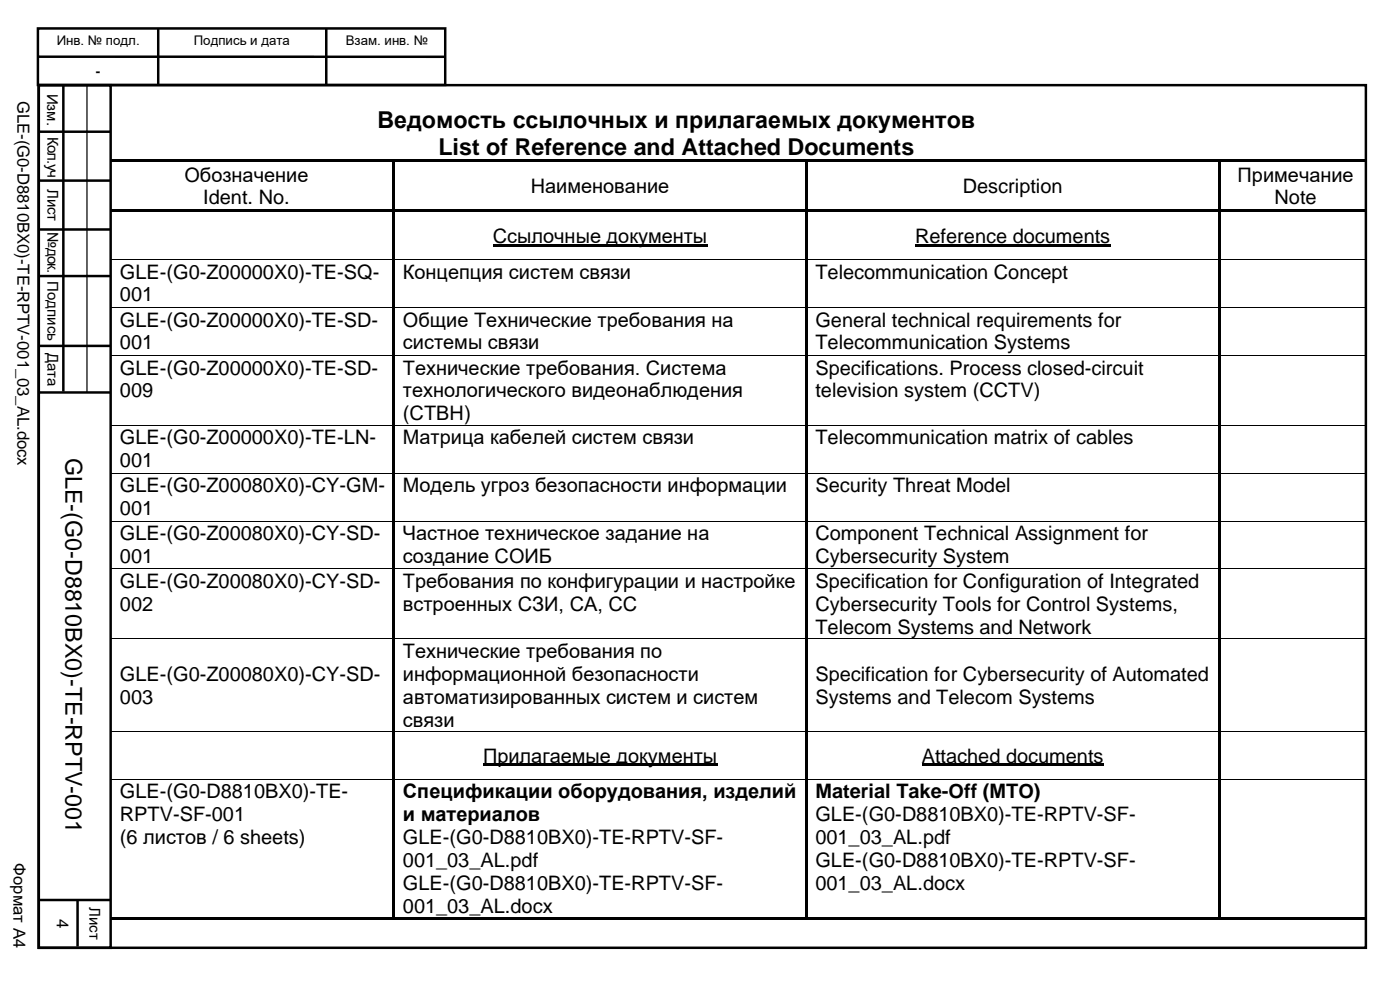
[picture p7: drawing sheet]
<svg xmlns="http://www.w3.org/2000/svg" width="297mm" height="210mm" viewBox="0 0 297 210" stroke-linecap="round" stroke-linejoin="round" font-family="sans-serif">
<defs><g id="words">
<g font-size="4.9">
<text x="80.1" y="27.1">Ведомость ссылочных и прилагаемых документов</text>
<text x="93" y="32.8">List of Reference and Attached Documents</text>
<text x="13.9" y="97.1" transform="rotate(90 13.9 97.1)">GLE-(G0-D8810BX0)-TE-RPTV-001</text>
</g>
<g font-size="4.2">
<text x="39.1" y="38.5">Обозначение</text>
<text x="112.6" y="40.9">Наименование</text>
<text x="204.3" y="40.9">Description</text>
<text x="262.6" y="38.5">Примечание</text>
<text x="43.1" y="43.4">Ident. No.</text>
<text x="270.4" y="43.4">Note</text>
<text x="104.5" y="51.5">Ссылочные документы</text>
<text x="194.2" y="51.5">Reference documents</text>
<text x="25.4" y="59.1">GLE-(G0-Z00000X0)-TE-SQ-</text>
<text x="85.5" y="59.1">Концепция систем связи</text>
<text x="173" y="59.1">Telecommunication Concept</text>
<text x="25.4" y="64">001</text>
<text x="25.4" y="69.3">GLE-(G0-Z00000X0)-TE-SD-</text>
<text x="85.5" y="69.3">Общие Технические требования на</text>
<text x="173" y="69.3">General technical requirements for</text>
<text x="25.4" y="74.1">001</text>
<text x="85.5" y="74.1">системы связи</text>
<text x="173" y="74.1">Telecommunication Systems</text>
<text x="25.4" y="79.4">GLE-(G0-Z00000X0)-TE-SD-</text>
<text x="85.5" y="79.4">Технические требования. Система</text>
<text x="173" y="79.4">Specifications. Process closed-circuit</text>
<text x="25.4" y="84.3">009</text>
<text x="85.5" y="84.3">технологического видеонаблюдения</text>
<text x="85.5" y="89.2">(СТВН)</text>
<text x="173" y="84.3">television system (CCTV)</text>
<text x="25.4" y="94.2">GLE-(G0-Z00000X0)-TE-LN-</text>
<text x="85.5" y="94.2">Матрица кабелей систем связи</text>
<text x="173" y="94.2">Telecommunication matrix of cables</text>
<text x="25.4" y="99.1">001</text>
<text x="25.4" y="104.4">GLE-(G0-Z00080X0)-CY-GM-</text>
<text x="85.5" y="104.4">Модель угроз безопасности информации</text>
<text x="173" y="104.4">Security Threat Model</text>
<text x="25.4" y="109.3">001</text>
<text x="25.4" y="114.6">GLE-(G0-Z00080X0)-CY-SD-</text>
<text x="25.4" y="119.5">001</text>
<text x="85.5" y="114.6">Частное техническое задание на</text>
<text x="85.5" y="119.5">создание СОИБ</text>
<text x="173" y="114.6">Component Technical Assignment for</text>
<text x="173" y="119.5">Cybersecurity System</text>
<text x="25.4" y="124.8">GLE-(G0-Z00080X0)-CY-SD-</text>
<text x="85.5" y="124.8">Требования по конфигурации и настройке</text>
<text x="173" y="124.8">Specification for Configuration of Integrated</text>
<text x="25.4" y="129.6">002</text>
<text x="85.5" y="129.6">встроенных СЗИ, СА, СС</text>
<text x="173" y="129.6">Cybersecurity Tools for Control Systems,</text>
<text x="173" y="134.5">Telecom Systems and Network</text>
<text x="85.5" y="139.5">Технические требования по</text>
<text x="25.4" y="144.4">GLE-(G0-Z00080X0)-CY-SD-</text>
<text x="25.4" y="149.3">003</text>
<text x="85.5" y="144.4">информационной безопасности</text>
<text x="85.5" y="149.3">автоматизированных систем и систем</text>
<text x="173" y="144.4">Specification for Cybersecurity of Automated</text>
<text x="173" y="149.3">Systems and Telecom Systems</text>
<text x="85.5" y="154.2">связи</text>
<text x="102.5" y="161.8">Прилагаемые документы</text>
<text x="195.6" y="161.8">Attached documents</text>
<text x="25.4" y="169.4">GLE-(G0-D8810BX0)-TE-</text>
<text x="85.5" y="169.4">Спецификации оборудования, изделий</text>
<text x="173" y="169.4">Material Take-Off (MTO)</text>
<text x="25.4" y="174.2">RPTV-SF-001</text>
<text x="25.4" y="179.1">(6 листов / 6 sheets)</text>
<text x="85.5" y="174.2">и материалов</text>
<text x="85.5" y="179.1">GLE-(G0-D8810BX0)-TE-RPTV-SF-</text>
<text x="173" y="174.2">GLE-(G0-D8810BX0)-TE-RPTV-SF-</text>
<text x="173" y="179.1">001_03_AL.pdf</text>
<text x="85.5" y="184">001_03_AL.pdf</text>
<text x="173" y="184">GLE-(G0-D8810BX0)-TE-RPTV-SF-</text>
<text x="85.5" y="188.8">GLE-(G0-D8810BX0)-TE-RPTV-SF-</text>
<text x="173" y="188.8">001_03_AL.docx</text>
<text x="85.5" y="193.7">001_03_AL.docx</text>
</g>
<g font-size="3.5">
<text x="3.7" y="21.4" transform="rotate(90 3.7 21.4)">GLE-(G0-D8810BX0)-TE-RPTV-001_03_AL.docx</text>
<text x="2.9" y="183.2" transform="rotate(90 2.9 183.2)">Формат А4</text>
<text x="12.1" y="194.9" transform="rotate(90 12.1 194.9)">4</text>
</g>
<g font-size="3.2">
<text x="10" y="19.9" transform="rotate(90 10 19.9)">Изм.</text>
<text x="10.1" y="29.1" transform="rotate(90 10.1 29.1)">Кол.уч</text>
<text x="6.3" y="33" transform="rotate(90 6.3 33)">.</text>
<text x="10.1" y="40" transform="rotate(90 10.1 40)">Лист</text>
<text x="10.1" y="49.1" transform="rotate(90 10.1 49.1)">№ док.</text>
<text x="10.1" y="59.7" transform="rotate(90 10.1 59.7)">Подпись</text>
<text x="10.1" y="74.8" transform="rotate(90 10.1 74.8)">Дата</text>
<text x="19" y="192.5" transform="rotate(90 19 192.5)">Лист</text>
</g>
<g font-size="2.8">
<text x="12" y="9.7">Инв. № подл.</text>
<text x="41.1" y="9.7">Подпись и дата</text>
<text x="73.3" y="9.7">Взам. инв. №</text>
<text x="20.3" y="16.2">-</text>
</g>
</g></defs>
<g fill="none" stroke="#000" stroke-width=".53">
<path d="M7.9 12h86.4M8 6h86.5v12h-86.5zM8.2 18.1h281.6v183h-281.6zM8.2 18.1h15.3v183h-15.3zM13.4 18.1v65M33.6 6.1v12M69.2 5.9v12M8.2 27.9h15.3M8.2 38.3h15.3M8.2 58.6h15.3M8.2 48.7h15.3M8.2 73.4h15.3"/>
<path d="M8.2 83.3h15.3M8.2 190.9h15.3M16.5 190.8v10"/>
</g>
<path d="M18.5 18.3v65" fill="none" stroke="#000" stroke-width=".26"/>
<path d="M8.6 12.3h24.5v5.2h-24.5z" fill-rule="evenodd" fill="#fff"/>
<g fill="#000">
<path d="M23.6 33.9h59.7v.5h-59.7z" fill-rule="evenodd"/>
<path d="M83.3 33.9h.5v.5h-.5z" fill-rule="evenodd"/>
<path d="M83.8 33.9h87v.5h-87z" fill-rule="evenodd"/>
<path d="M170.8 33.9h.5v.5h-.5z" fill-rule="evenodd"/>
<path d="M171.3 33.9h87.1v.5h-87.1z" fill-rule="evenodd"/>
<path d="M258.4 33.9h.5v.5h-.5z" fill-rule="evenodd"/>
<path d="M258.9 33.9h30.9v.5h-30.9z" fill-rule="evenodd"/>
<path d="M23.6 44.4h59.7v.5h-59.7z" fill-rule="evenodd"/>
<path d="M83.3 34.4h.5v10h-.5z" fill-rule="evenodd"/>
<path d="M83.3 44.4h.5v.5h-.5z" fill-rule="evenodd"/>
<path d="M83.3 44.9h.5v10h-.5z" fill-rule="evenodd"/>
<path d="M83.3 54.9h.5v.2h-.5z" fill-rule="evenodd"/>
<path d="M83.8 44.4h87v.5h-87z" fill-rule="evenodd"/>
<path d="M104.5 51.7h45.6v.5h-45.6z" fill-rule="evenodd"/>
<path d="M170.8 34.4h.5v10h-.5z" fill-rule="evenodd"/>
<path d="M170.8 44.4h.5v.5h-.5z" fill-rule="evenodd"/>
<path d="M170.8 44.9h.5v10h-.5z" fill-rule="evenodd"/>
<path d="M170.8 54.9h.5v.2h-.5z" fill-rule="evenodd"/>
<path d="M171.3 44.4h87.1v.5h-87.1z" fill-rule="evenodd"/>
<path d="M194.2 51.7h41.4v.5h-41.4z" fill-rule="evenodd"/>
<path d="M258.4 34.4h.5v10h-.5z" fill-rule="evenodd"/>
<path d="M258.4 44.4h.5v.5h-.5z" fill-rule="evenodd"/>
<path d="M258.4 44.9h.5v10h-.5z" fill-rule="evenodd"/>
<path d="M258.4 54.9h.5v.2h-.5z" fill-rule="evenodd"/>
<path d="M258.9 44.4h30.9v.5h-30.9z" fill-rule="evenodd"/>
<path d="M83.3 55.1h.5v10h-.5z" fill-rule="evenodd"/>
<path d="M83.3 65.1h.5v.2h-.5z" fill-rule="evenodd"/>
<path d="M83.3 65.3h.5v10h-.5z" fill-rule="evenodd"/>
<path d="M83.3 75.3h.5v.2h-.5z" fill-rule="evenodd"/>
<path d="M170.8 55.1h.5v10h-.5z" fill-rule="evenodd"/>
<path d="M170.8 65.1h.5v.2h-.5z" fill-rule="evenodd"/>
<path d="M170.8 65.3h.5v10h-.5z" fill-rule="evenodd"/>
<path d="M170.8 75.3h.5v.2h-.5z" fill-rule="evenodd"/>
<path d="M258.4 55.1h.5v10h-.5z" fill-rule="evenodd"/>
<path d="M258.4 65.1h.5v.2h-.5z" fill-rule="evenodd"/>
<path d="M258.4 65.3h.5v10h-.5z" fill-rule="evenodd"/>
<path d="M258.4 75.3h.5v.2h-.5z" fill-rule="evenodd"/>
<path d="M83.3 75.5h.5v14.6h-.5z" fill-rule="evenodd"/>
<path d="M83.3 90.1h.5v.1h-.5z" fill-rule="evenodd"/>
<path d="M170.8 75.5h.5v14.6h-.5z" fill-rule="evenodd"/>
<path d="M170.8 90.1h.5v.1h-.5z" fill-rule="evenodd"/>
<path d="M258.4 75.5h.5v14.6h-.5z" fill-rule="evenodd"/>
<path d="M258.4 90.1h.5v.1h-.5z" fill-rule="evenodd"/>
<path d="M83.3 90.2h.5v10.1h-.5z" fill-rule="evenodd"/>
<path d="M83.3 100.3h.5v.1h-.5z" fill-rule="evenodd"/>
<path d="M83.3 100.4h.5v10h-.5z" fill-rule="evenodd"/>
<path d="M83.3 110.4h.5v.2h-.5z" fill-rule="evenodd"/>
<path d="M170.8 90.2h.5v10.1h-.5z" fill-rule="evenodd"/>
<path d="M170.8 100.3h.5v.1h-.5z" fill-rule="evenodd"/>
<path d="M170.8 100.4h.5v10h-.5z" fill-rule="evenodd"/>
<path d="M170.8 110.4h.5v.2h-.5z" fill-rule="evenodd"/>
<path d="M258.4 90.2h.5v10.1h-.5z" fill-rule="evenodd"/>
<path d="M258.4 100.3h.5v.1h-.5z" fill-rule="evenodd"/>
<path d="M258.4 100.4h.5v10h-.5z" fill-rule="evenodd"/>
<path d="M258.4 110.4h.5v.2h-.5z" fill-rule="evenodd"/>
<path d="M83.3 110.6h.5v10h-.5z" fill-rule="evenodd"/>
<path d="M83.3 120.6h.5v.2h-.5z" fill-rule="evenodd"/>
<path d="M83.3 120.8h.5v14.6h-.5z" fill-rule="evenodd"/>
<path d="M83.3 135.4h.5v.2h-.5z" fill-rule="evenodd"/>
<path d="M170.8 110.6h.5v10h-.5z" fill-rule="evenodd"/>
<path d="M170.8 120.6h.5v.2h-.5z" fill-rule="evenodd"/>
<path d="M170.8 120.8h.5v14.6h-.5z" fill-rule="evenodd"/>
<path d="M170.8 135.4h.5v.2h-.5z" fill-rule="evenodd"/>
<path d="M258.4 110.6h.5v10h-.5z" fill-rule="evenodd"/>
<path d="M258.4 120.6h.5v.2h-.5z" fill-rule="evenodd"/>
<path d="M258.4 120.8h.5v14.6h-.5z" fill-rule="evenodd"/>
<path d="M258.4 135.4h.5v.2h-.5z" fill-rule="evenodd"/>
<path d="M83.3 135.6h.5v19.4h-.5z" fill-rule="evenodd"/>
<path d="M83.3 155h.5v.2h-.5z" fill-rule="evenodd"/>
<path d="M170.8 135.6h.5v19.4h-.5z" fill-rule="evenodd"/>
<path d="M170.8 155h.5v.2h-.5z" fill-rule="evenodd"/>
<path d="M258.4 135.6h.5v19.4h-.5z" fill-rule="evenodd"/>
<path d="M258.4 155h.5v.2h-.5z" fill-rule="evenodd"/>
<path d="M83.3 155.2h.5v10h-.5z" fill-rule="evenodd"/>
<path d="M83.3 165.2h.5v.2h-.5z" fill-rule="evenodd"/>
<path d="M102.5 162h49.7v.5h-49.7z" fill-rule="evenodd"/>
<path d="M170.8 155.2h.5v10h-.5z" fill-rule="evenodd"/>
<path d="M170.8 165.2h.5v.2h-.5z" fill-rule="evenodd"/>
<path d="M195.6 162h38.5v.5h-38.5z" fill-rule="evenodd"/>
<path d="M258.4 155.2h.5v10h-.5z" fill-rule="evenodd"/>
<path d="M258.4 165.2h.5v.2h-.5z" fill-rule="evenodd"/>
<path d="M23.3 194.6h60v.5h-60z" fill-rule="evenodd"/>
<path d="M83.3 165.4h.5v29.2h-.5z" fill-rule="evenodd"/>
<path d="M83.3 194.6h.5v.5h-.5z" fill-rule="evenodd"/>
<path d="M83.8 194.6h87v.5h-87z" fill-rule="evenodd"/>
<path d="M170.8 165.4h.5v29.2h-.5z" fill-rule="evenodd"/>
<path d="M170.8 194.6h.5v.5h-.5z" fill-rule="evenodd"/>
<path d="M171.3 194.6h87.1v.5h-87.1z" fill-rule="evenodd"/>
<path d="M258.4 165.4h.5v29.2h-.5z" fill-rule="evenodd"/>
<path d="M258.4 194.6h.5v.5h-.5z" fill-rule="evenodd"/>
<path d="M258.9 194.6h30.9v.5h-30.9z" fill-rule="evenodd"/>
</g>
<g fill="none" stroke="#000" stroke-width=".21">
<path d="M23.6 55h59.7M83.8 55h87M171.3 55h87.1M258.9 55h30.9M23.6 65.2h59.7M23.6 75.4h59.7M83.8 65.2h87M83.8 75.4h87M171.3 65.2h87.1M171.3 75.4h87.1M258.9 65.2h30.9M258.9 75.4h30.9"/>
<path d="M23.6 90.2h59.7M83.8 90.2h87M171.3 90.2h87.1M258.9 90.2h30.9M23.6 100.3h59.7M23.6 110.5h59.7M83.8 100.3h87M83.8 110.5h87M171.3 100.3h87.1M171.3 110.5h87.1M258.9 100.3h30.9M258.9 110.5h30.9"/>
<path d="M23.6 120.7h59.7M23.6 135.5h59.7M83.8 120.7h87M83.8 135.5h87M171.3 120.7h87.1M171.3 135.5h87.1M258.9 120.7h30.9M258.9 135.5h30.9M23.6 155.1h59.7M83.8 155.1h87M171.3 155.1h87.1M258.9 155.1h30.9"/>
<path d="M23.6 165.3h59.7M83.8 165.3h87M171.3 165.3h87.1M258.9 165.3h30.9"/>
</g>
<use href="#words"/>
</svg>
